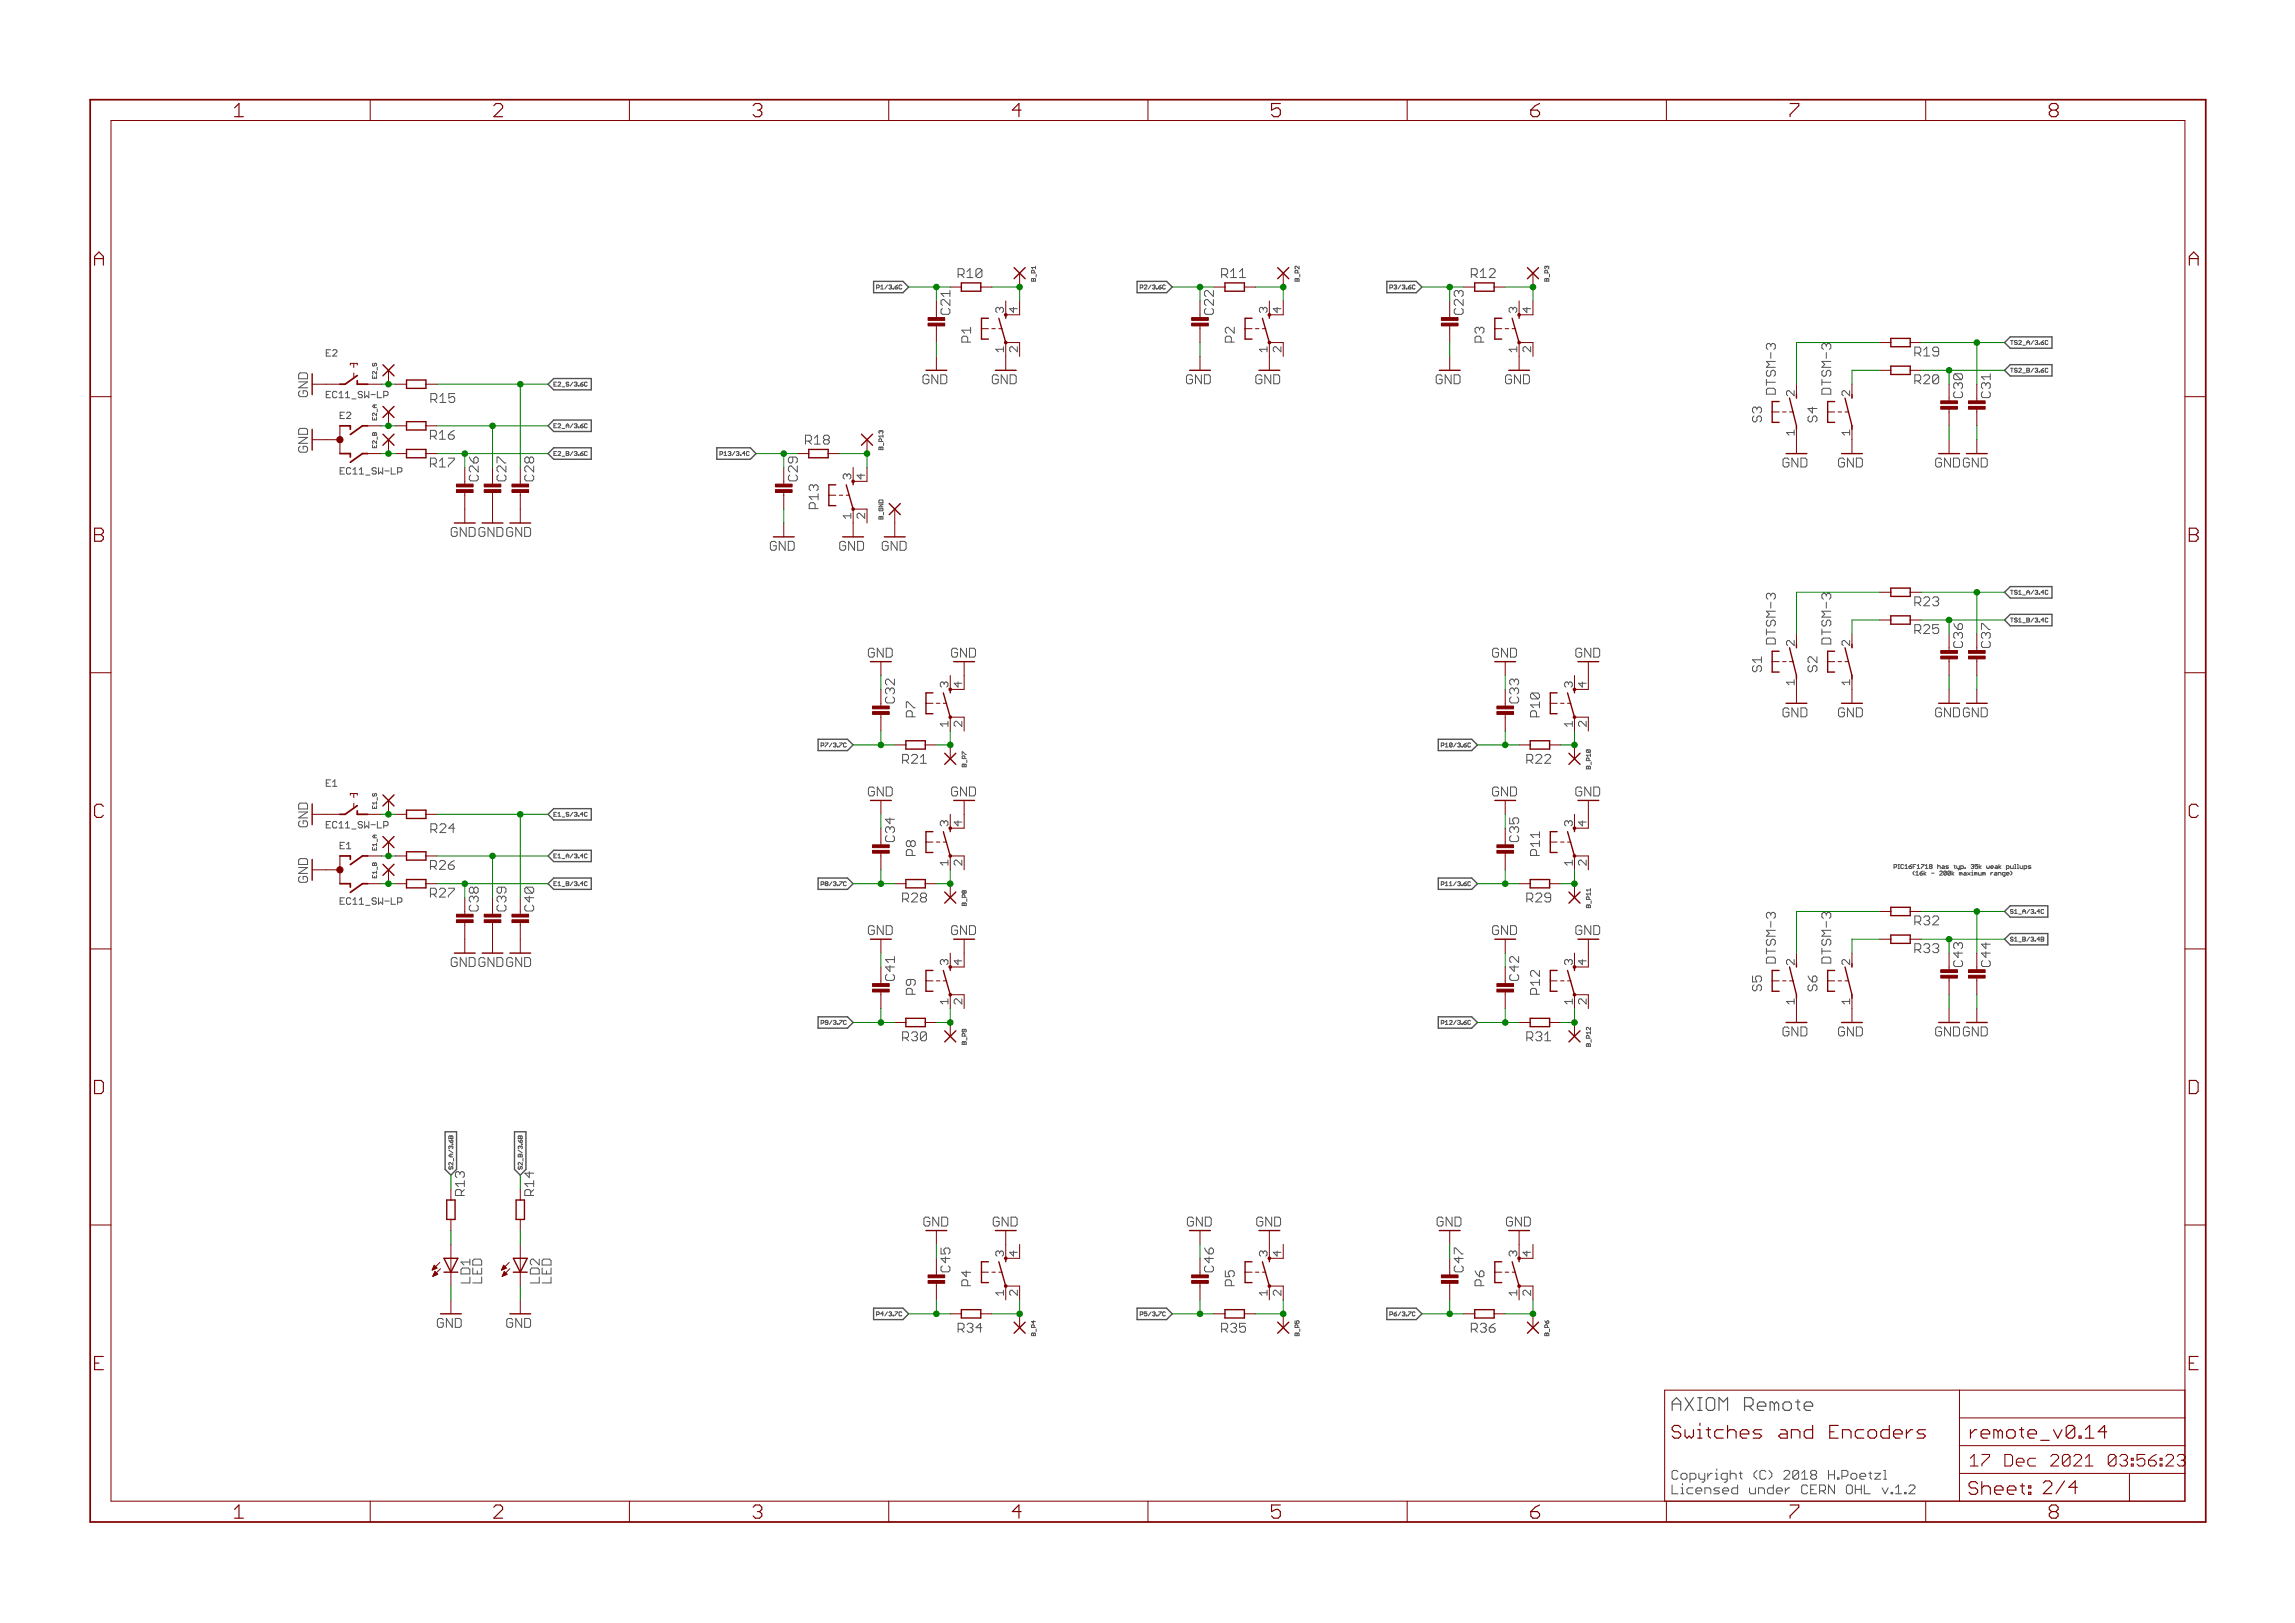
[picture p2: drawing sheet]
<svg xmlns="http://www.w3.org/2000/svg" width="420mm" height="297mm" viewBox="0 0 420 297" stroke-linecap="round" stroke-linejoin="round" font-family="sans-serif">
<defs><g id="words">
<g font-size="3.7" fill="#800000">
<text x="42.9" y="21.4">1</text>
<text x="90.3" y="21.4">2</text>
<text x="137.8" y="21.4">3</text>
<text x="185.3" y="21.4">4</text>
<text x="232.7" y="21.4">5</text>
<text x="280.2" y="21.4">6</text>
<text x="327.6" y="21.4">7</text>
<text x="375.1" y="21.4">8</text>
<text x="17.2" y="48.6">A</text>
<text x="400.7" y="48.6">A</text>
<text x="17.2" y="99.2">B</text>
<text x="400.7" y="99.2">B</text>
<text x="17.1" y="149.7">C</text>
<text x="400.6" y="149.7">C</text>
<text x="17" y="200.2">D</text>
<text x="400.5" y="200.2">D</text>
<text x="17.3" y="250.8">E</text>
<text x="400.7" y="250.8">E</text>
<text x="42.9" y="277.9">1</text>
<text x="90.3" y="277.9">2</text>
<text x="137.8" y="277.9">3</text>
<text x="185.3" y="277.9">4</text>
<text x="232.7" y="277.9">5</text>
<text x="280.2" y="277.9">6</text>
<text x="327.6" y="277.9">7</text>
<text x="375.1" y="277.9">8</text>
</g>
<text font-size="3.6" fill="#505050" x="306" y="258.2">AXIOM Remote</text>
<g font-size="3.6" fill="#800000">
<text x="306" y="263.3">Switches and Encoders</text>
<text x="360.6" y="263.3">remote_v0.14</text>
<text x="360.4" y="273.6">Sheet: 2/4</text>
</g>
<g font-size="3.2" fill="#800000">
<text x="360.6" y="268.4">17 Dec 2021</text>
<text x="382.3" y="268.4">03:56:23</text>
</g>
<g font-size="2.5" fill="#800000">
<text x="175.3" y="50.9">R10</text>
<text x="168.9" y="70.3">GND</text>
<text x="181.6" y="70.3">GND</text>
<text x="217.1" y="70.3">GND</text>
<text x="229.8" y="70.3">GND</text>
<text x="262.9" y="70.3">GND</text>
<text x="275.6" y="70.3">GND</text>
<text x="56.4" y="73.5" transform="rotate(-90 56.4 73.5)">GND</text>
<text x="364.4" y="72.8" transform="rotate(-90 364.4 72.8)">C31</text>
<text x="56.4" y="83.6" transform="rotate(-90 56.4 83.6)">GND</text>
<text x="147.4" y="81.4">R18</text>
<text x="92.7" y="88.1" transform="rotate(-90 92.7 88.1)">C27</text>
<text x="97.8" y="88.1" transform="rotate(-90 97.8 88.1)">C28</text>
<text x="326.4" y="85.5">GND</text>
<text x="336.5" y="85.5">GND</text>
<text x="354.3" y="85.5">GNDGND</text>
<text x="82.5" y="98.2">GNDGNDGND</text>
<text x="141" y="100.8">GND</text>
<text x="153.7" y="100.8">GND GND</text>
<text x="364.4" y="118.6" transform="rotate(-90 364.4 118.6)">C37</text>
<text x="158.1" y="120.3">GND</text>
<text x="173.3" y="120.3">GND</text>
<text x="272.4" y="120.3">GND</text>
<text x="287.6" y="120.3">GND</text>
<text x="326.4" y="131.3">GND</text>
<text x="336.5" y="131.3">GND</text>
<text x="354.3" y="131.3">GNDGND</text>
<text x="165.2" y="139.8">R21</text>
<text x="279.5" y="139.8">R22</text>
<text x="158.1" y="145.7">GND</text>
<text x="173.3" y="145.7">GND</text>
<text x="272.4" y="145.7">GND</text>
<text x="287.6" y="145.7">GND</text>
<text x="56.4" y="152.2" transform="rotate(-90 56.4 152.2)">GND</text>
<text x="56.4" y="162.4" transform="rotate(-90 56.4 162.4)">GND</text>
<text x="92.7" y="166.8" transform="rotate(-90 92.7 166.8)">C39</text>
<text x="97.8" y="166.8" transform="rotate(-90 97.8 166.8)">C40</text>
<text x="165.2" y="165.2">R28</text>
<text x="279.5" y="165.2">R29</text>
<text x="158.1" y="171.1">GND</text>
<text x="173.3" y="171.1">GND</text>
<text x="272.4" y="171.1">GND</text>
<text x="287.6" y="171.1">GND</text>
<text x="82.5" y="177">GNDGNDGND</text>
<text x="364.4" y="177" transform="rotate(-90 364.4 177)">C44</text>
<text x="165.2" y="190.6">R30</text>
<text x="279.5" y="190.6">R31</text>
<text x="326.4" y="189.7">GND</text>
<text x="336.5" y="189.7">GND</text>
<text x="354.3" y="189.7">GNDGND</text>
<text x="168.3" y="224.5">GND</text>
<text x="181" y="224.5">GND</text>
<text x="216.5" y="224.5">GND</text>
<text x="229.2" y="224.5">GND</text>
<text x="262.2" y="224.5">GND</text>
<text x="274.9" y="224.5">GND</text>
<text x="80" y="243">GND</text>
<text x="92.7" y="243">GND</text>
<text x="175.3" y="243.9">R34</text>
<text x="223.6" y="243.9">R35</text>
<text x="269.3" y="243.9">R36</text>
</g>
<g font-size="2.5" fill="#505050">
<text x="223.6" y="50.9">R11</text>
<text x="269.3" y="50.9">R12</text>
<text x="177.8" y="62.7" transform="rotate(-90 177.8 62.7)">P1</text>
<text x="226" y="62.7" transform="rotate(-90 226 62.7)">P2</text>
<text x="271.7" y="62.7" transform="rotate(-90 271.7 62.7)">P3</text>
<text x="350.5" y="65.2">R19</text>
<text x="350.5" y="70.3">R20</text>
<text x="78.8" y="73.7">R15</text>
<text x="322.5" y="77.3" transform="rotate(-90 322.5 77.3)">S3</text>
<text x="325.1" y="72.2" transform="rotate(-90 325.1 72.2)">DTSM-3</text>
<text x="332.7" y="77.3" transform="rotate(-90 332.7 77.3)">S4</text>
<text x="335.2" y="72.2" transform="rotate(-90 335.2 72.2)">DTSM-3</text>
<text x="78.7" y="80.5">R16</text>
<text x="78.7" y="85.5">R17</text>
<text x="149.8" y="93.2" transform="rotate(-90 149.8 93.2)">P13</text>
<text x="350.5" y="110.9">R23</text>
<text x="325.1" y="117.9" transform="rotate(-90 325.1 117.9)">DTSM-3</text>
<text x="335.2" y="117.9" transform="rotate(-90 335.2 117.9)">DTSM-3</text>
<text x="350.5" y="116">R25</text>
<text x="322.5" y="123" transform="rotate(-90 322.5 123)">S1</text>
<text x="332.7" y="123" transform="rotate(-90 332.7 123)">S2</text>
<text x="167.6" y="131.3" transform="rotate(-90 167.6 131.3)">P7</text>
<text x="281.9" y="131.3" transform="rotate(-90 281.9 131.3)">P10</text>
<text x="78.8" y="152.5">R24</text>
<text x="78.7" y="159.2">R26</text>
<text x="167.6" y="156.7" transform="rotate(-90 167.6 156.7)">P8</text>
<text x="281.9" y="156.7" transform="rotate(-90 281.9 156.7)">P11</text>
<text x="78.7" y="164.3">R27</text>
<text x="350.5" y="169.4">R32</text>
<text x="325.1" y="176.3" transform="rotate(-90 325.1 176.3)">DTSM-3</text>
<text x="335.2" y="176.3" transform="rotate(-90 335.2 176.3)">DTSM-3</text>
<text x="350.5" y="174.4">R33</text>
<text x="167.6" y="182.1" transform="rotate(-90 167.6 182.1)">P9</text>
<text x="281.9" y="182.1" transform="rotate(-90 281.9 182.1)">P12</text>
<text x="322.5" y="181.4" transform="rotate(-90 322.5 181.4)">S5</text>
<text x="332.7" y="181.4" transform="rotate(-90 332.7 181.4)">S6</text>
<text x="86.1" y="234.9" transform="rotate(-90 86.1 234.9)">LD1</text>
<text x="88.3" y="234.9" transform="rotate(-90 88.3 234.9)">LED</text>
<text x="98.8" y="234.9" transform="rotate(-90 98.8 234.9)">LD2</text>
<text x="101" y="234.9" transform="rotate(-90 101 234.9)">LED</text>
<text x="177.8" y="235.4" transform="rotate(-90 177.8 235.4)">P4</text>
<text x="226" y="235.4" transform="rotate(-90 226 235.4)">P5</text>
<text x="271.7" y="235.4" transform="rotate(-90 271.7 235.4)">P6</text>
<text x="306" y="270.8">Copyright (C) 2018 H.Poetzl</text>
<text x="306" y="273.5">Licensed under CERN OHL v.1.2</text>
</g>
<g font-size="2.5" fill="#008000">
<text x="174" y="57.6" transform="rotate(-90 174 57.6)">C21</text>
<text x="222.2" y="57.6" transform="rotate(-90 222.2 57.6)">C22</text>
<text x="267.9" y="57.6" transform="rotate(-90 267.9 57.6)">C23</text>
<text x="359.4" y="72.8" transform="rotate(-90 359.4 72.8)">C30</text>
<text x="87.6" y="88.1" transform="rotate(-90 87.6 88.1)">C26</text>
<text x="146" y="88.1" transform="rotate(-90 146 88.1)">C29</text>
<text x="359.4" y="118.6" transform="rotate(-90 359.4 118.6)">C36</text>
<text x="163.8" y="128.7" transform="rotate(-90 163.8 128.7)">C32</text>
<text x="278.1" y="128.7" transform="rotate(-90 278.1 128.7)">C33</text>
<text x="163.8" y="154.1" transform="rotate(-90 163.8 154.1)">C34</text>
<text x="278.1" y="154.1" transform="rotate(-90 278.1 154.1)">C35</text>
<text x="87.6" y="166.8" transform="rotate(-90 87.6 166.8)">C38</text>
<text x="163.8" y="179.5" transform="rotate(-90 163.8 179.5)">C41</text>
<text x="278.1" y="179.5" transform="rotate(-90 278.1 179.5)">C42</text>
<text x="359.4" y="177" transform="rotate(-90 359.4 177)">C43</text>
<text x="85.1" y="218.9" transform="rotate(-90 85.1 218.9)">R13</text>
<text x="97.8" y="218.9" transform="rotate(-90 97.8 218.9)">R14</text>
<text x="174" y="232.8" transform="rotate(-90 174 232.8)">C45</text>
<text x="222.2" y="232.8" transform="rotate(-90 222.2 232.8)">C46</text>
<text x="267.9" y="232.8" transform="rotate(-90 267.9 232.8)">C47</text>
</g>
<g font-size="2.1" fill="#800000">
<text x="183.8" y="57.3" transform="rotate(-90 183.8 57.3)">3</text>
<text x="186.3" y="57.3" transform="rotate(-90 186.3 57.3)">4</text>
<text x="232" y="57.3" transform="rotate(-90 232 57.3)">3</text>
<text x="234.6" y="57.3" transform="rotate(-90 234.6 57.3)">4</text>
<text x="277.7" y="57.3" transform="rotate(-90 277.7 57.3)">3</text>
<text x="280.3" y="57.3" transform="rotate(-90 280.3 57.3)">4</text>
<text x="183.8" y="64.4" transform="rotate(-90 183.8 64.4)">1</text>
<text x="186.3" y="64.4" transform="rotate(-90 186.3 64.4)">2</text>
<text x="232" y="64.4" transform="rotate(-90 232 64.4)">1</text>
<text x="234.6" y="64.4" transform="rotate(-90 234.6 64.4)">2</text>
<text x="277.7" y="64.4" transform="rotate(-90 277.7 64.4)">1</text>
<text x="280.3" y="64.4" transform="rotate(-90 280.3 64.4)">2</text>
<text x="328.5" y="72.5" transform="rotate(-90 328.5 72.5)">2</text>
<text x="338.7" y="72.5" transform="rotate(-90 338.7 72.5)">2</text>
<text x="328.5" y="79.6" transform="rotate(-90 328.5 79.6)">1</text>
<text x="338.7" y="79.6" transform="rotate(-90 338.7 79.6)">1</text>
<text x="155.8" y="87.7" transform="rotate(-90 155.8 87.7)">3</text>
<text x="158.4" y="87.7" transform="rotate(-90 158.4 87.7)">4</text>
<text x="155.8" y="94.9" transform="rotate(-90 155.8 94.9)">1</text>
<text x="158.4" y="94.9" transform="rotate(-90 158.4 94.9)">2</text>
<text x="328.5" y="118.2" transform="rotate(-90 328.5 118.2)">2</text>
<text x="338.7" y="118.2" transform="rotate(-90 338.7 118.2)">2</text>
<text x="173.6" y="125.8" transform="rotate(-90 173.6 125.8)">3</text>
<text x="176.2" y="125.8" transform="rotate(-90 176.2 125.8)">4</text>
<text x="287.9" y="125.8" transform="rotate(-90 287.9 125.8)">3</text>
<text x="290.4" y="125.8" transform="rotate(-90 290.4 125.8)">4</text>
<text x="328.5" y="125.4" transform="rotate(-90 328.5 125.4)">1</text>
<text x="338.7" y="125.4" transform="rotate(-90 338.7 125.4)">1</text>
<text x="173.6" y="133" transform="rotate(-90 173.6 133)">1</text>
<text x="176.2" y="133" transform="rotate(-90 176.2 133)">2</text>
<text x="287.9" y="133" transform="rotate(-90 287.9 133)">1</text>
<text x="290.4" y="133" transform="rotate(-90 290.4 133)">2</text>
<text x="173.6" y="151.2" transform="rotate(-90 173.6 151.2)">3</text>
<text x="176.2" y="151.2" transform="rotate(-90 176.2 151.2)">4</text>
<text x="287.9" y="151.2" transform="rotate(-90 287.9 151.2)">3</text>
<text x="290.4" y="151.2" transform="rotate(-90 290.4 151.2)">4</text>
<text x="173.6" y="158.4" transform="rotate(-90 173.6 158.4)">1</text>
<text x="176.2" y="158.4" transform="rotate(-90 176.2 158.4)">2</text>
<text x="287.9" y="158.4" transform="rotate(-90 287.9 158.4)">1</text>
<text x="290.4" y="158.4" transform="rotate(-90 290.4 158.4)">2</text>
<text x="173.6" y="176.6" transform="rotate(-90 173.6 176.6)">3</text>
<text x="176.2" y="176.6" transform="rotate(-90 176.2 176.6)">4</text>
<text x="287.9" y="176.6" transform="rotate(-90 287.9 176.6)">3</text>
<text x="290.4" y="176.6" transform="rotate(-90 290.4 176.6)">4</text>
<text x="328.5" y="176.6" transform="rotate(-90 328.5 176.6)">2</text>
<text x="338.7" y="176.6" transform="rotate(-90 338.7 176.6)">2</text>
<text x="173.6" y="183.8" transform="rotate(-90 173.6 183.8)">1</text>
<text x="176.2" y="183.8" transform="rotate(-90 176.2 183.8)">2</text>
<text x="287.9" y="183.8" transform="rotate(-90 287.9 183.8)">1</text>
<text x="290.4" y="183.8" transform="rotate(-90 290.4 183.8)">2</text>
<text x="328.5" y="183.8" transform="rotate(-90 328.5 183.8)">1</text>
<text x="338.7" y="183.8" transform="rotate(-90 338.7 183.8)">1</text>
<text x="183.8" y="229.9" transform="rotate(-90 183.8 229.9)">3</text>
<text x="186.3" y="229.9" transform="rotate(-90 186.3 229.9)">4</text>
<text x="232" y="229.9" transform="rotate(-90 232 229.9)">3</text>
<text x="234.6" y="229.9" transform="rotate(-90 234.6 229.9)">4</text>
<text x="277.7" y="229.9" transform="rotate(-90 277.7 229.9)">3</text>
<text x="280.3" y="229.9" transform="rotate(-90 280.3 229.9)">4</text>
<text x="183.8" y="237.1" transform="rotate(-90 183.8 237.1)">1</text>
<text x="186.3" y="237.1" transform="rotate(-90 186.3 237.1)">2</text>
<text x="232" y="237.1" transform="rotate(-90 232 237.1)">1</text>
<text x="234.6" y="237.1" transform="rotate(-90 234.6 237.1)">2</text>
<text x="277.7" y="237.1" transform="rotate(-90 277.7 237.1)">1</text>
<text x="280.3" y="237.1" transform="rotate(-90 280.3 237.1)">2</text>
</g>
<g font-size="1.8" fill="#505050">
<text x="59.7" y="65.2">E2</text>
<text x="59.7" y="72.8">EC11_SW-LP</text>
<text x="62.2" y="76.7">E2</text>
<text x="62.2" y="86.8">EC11_SW-LP</text>
<text x="59.7" y="144">E1</text>
<text x="59.7" y="151.6">EC11_SW-LP</text>
<text x="62.2" y="155.4">E1</text>
<text x="62.2" y="165.5">EC11_SW-LP</text>
</g>
<g font-size="1.1" fill="#505050">
<text x="160.9" y="52.9">P1/3.6C</text>
<text x="189.6" y="51.4" transform="rotate(-90 189.6 51.4)">B_P1</text>
<text x="209.2" y="52.9">P2/3.6C</text>
<text x="237.9" y="51.4" transform="rotate(-90 237.9 51.4)">B_P2</text>
<text x="254.9" y="52.9">P3/3.6C</text>
<text x="283.6" y="51.4" transform="rotate(-90 283.6 51.4)">B_P3</text>
<text x="368" y="63.1">TS2_A/3.6C</text>
<text x="69" y="69.1" transform="rotate(-90 69 69.1)">E2_S</text>
<text x="101.4" y="70.7">E2_S/3.6C</text>
<text x="368" y="68.2">TS2_B/3.6C</text>
<text x="69" y="76.8" transform="rotate(-90 69 76.8)">E2_A</text>
<text x="69" y="81.9" transform="rotate(-90 69 81.9)">E2_B</text>
<text x="101.4" y="83.4">E2_B/3.6C</text>
<text x="101.4" y="78.3">E2_A/3.6C</text>
<text x="132.3" y="83.4">P13/3.4C</text>
<text x="161.7" y="82.2" transform="rotate(-90 161.7 82.2)">B_P13</text>
<text x="161.7" y="95.2" transform="rotate(-90 161.7 95.2)">B_GND</text>
<text x="368" y="113.9">TS1_B/3.4C</text>
<text x="368" y="108.8">TS1_A/3.4C</text>
<text x="150.7" y="136.7">P7/3.7C</text>
<text x="264.3" y="136.7">P10/3.6C</text>
<text x="176.9" y="140.3" transform="rotate(-90 176.9 140.3)">B_P7</text>
<text x="291.2" y="140.6" transform="rotate(-90 291.2 140.6)">B_P10</text>
<text x="69" y="147.9" transform="rotate(-90 69 147.9)">E1_S</text>
<text x="101.4" y="149.4">E1_S/3.4C</text>
<text x="69" y="155.5" transform="rotate(-90 69 155.5)">E1_A</text>
<text x="69" y="160.6" transform="rotate(-90 69 160.6)">E1_B</text>
<text x="101.4" y="157.1">E1_A/3.4C</text>
<text x="348.4" y="159">PIC16F1718 has typ. 35k weak pullups</text>
<text x="351" y="160.2">(16k - 200k maximum range)</text>
<text x="101.4" y="162.1">E1_B/3.4C</text>
<text x="150.7" y="162.1">P8/3.7C</text>
<text x="176.9" y="165.6" transform="rotate(-90 176.9 165.6)">B_P8</text>
<text x="264.3" y="162.1">P11/3.6C</text>
<text x="291.2" y="166" transform="rotate(-90 291.2 166)">B_P11</text>
<text x="368" y="167.2">S1_A/3.4C</text>
<text x="368" y="172.3">S1_B/3.4B</text>
<text x="150.7" y="187.5">P9/3.7C</text>
<text x="176.9" y="191" transform="rotate(-90 176.9 191)">B_P9</text>
<text x="264.3" y="187.5">P12/3.6C</text>
<text x="291.2" y="191.4" transform="rotate(-90 291.2 191.4)">B_P12</text>
<text x="82.9" y="214" transform="rotate(-90 82.9 214)">S2_A/3.6B</text>
<text x="95.6" y="214" transform="rotate(-90 95.6 214)">S2_B/3.6B</text>
<text x="160.9" y="240.9">P4/3.7C</text>
<text x="189.6" y="244.4" transform="rotate(-90 189.6 244.4)">B_P4</text>
<text x="209.2" y="240.9">P5/3.7C</text>
<text x="237.9" y="244.4" transform="rotate(-90 237.9 244.4)">B_P5</text>
<text x="254.9" y="240.9">P6/3.7C</text>
<text x="283.6" y="244.4" transform="rotate(-90 283.6 244.4)">B_P6</text>
</g>
</g></defs>
<g fill="none" stroke="#505050" stroke-width=".18">
<path d="M160.5 52.7h.3M160.8 52.2h-.3v.7M208.7 52.7h.4M209.1 52.2h-.4v.7M254.4 52.7h.4M254.8 52.2h-.4v.7M107.4 77.6l.1 .1M107.4 69.9l.1 .2M107.5 78.2l-.1 .1M107.5 70.5l-.1 .2M374.8 67.4l.1 .1M374.8 62.3l.1 .1"/>
<path d="M374.9 68l-.1 .1M374.9 62.9l-.1 .2M107.4 82.6l.1 .2M107.5 83.2l-.1 .2M131.8 83.1h.4M132.2 82.6h-.4v.8M374.8 113.1l.1 .1M374.8 108l.1 .2M374.9 113.7l-.1 .2M374.9 108.6l-.1 .2M150.3 136.5h.4M150.7 136h-.4v.7"/>
<path d="M263.9 136.5h.3M264.2 136h-.3v.7M107.4 156.3l.1 .1M107.4 148.7l.1 .1M107.5 156.9l-.1 .1M107.5 149.3l-.1 .1M346.8 158.7l.4-.1-.1-.4h-.3v.8M347.5 158.2h.2M347.5 159h.2M347.6 158.2v.8M348.1 158.2l-.1 .1v.5l.1 .2M350.5 159.4l-.3 .3v.2l.3 .3"/>
<path d="M368.1 159.4l.2 .3v.2l-.2 .3M370.6 158.5h.3l.2 .1-.2 .4h-.3M371.8 158.5h-.4l-.1 .1 .1 .1 .4 .1-.5 .2M107.4 161.4l.1 .1M107.5 162l-.1 .1M150.3 161.9h.4M150.7 161.4h-.4v.7M263.9 161.9h.3M264.2 161.4h-.3v.7M374.1 171.5l.1 .1-.1 .7M374.1 166.5l.1 .1M374.2 167.1l-.1 .1"/>
<path d="M150.3 187.3h.4M150.7 186.8h-.4v.7M263.9 187.3h.3M264.2 186.8h-.3v.7M82.2 208l.1-.1 .2 .1 .3-.1 .1 .1M94.9 208l.1-.1 .2 .1 .3-.1 .1 .1M160.5 240.6h.3M160.8 240.1h-.3v.7M208.7 240.6h.4M209.1 240.1h-.4v.7M254.4 240.6h.4M254.8 240.1h-.4v.7"/>
<path d="M342.1 269.6h.6M342.4 269.4v1.1l.3 .2M343.2 269.6h1.1l-1.1 1.1M344.8 269.1h.3v1.6M347 272.3l.6-.5v1.6M347 273.4h1.1M348.7 273.1h.3v.3h-.3zM349.5 272l.3-.2h.5l.3 .2v.3l-1.1 1.1h1.1"/>
</g>
<g fill="none" stroke="#505050" stroke-width=".25">
<path d="M159.9 51.5h5.4l1 1-1 1.1h-5.4zM208.2 51.5h5.4l1 1-1 1.1h-5.4zM253.9 51.5h5.4l1 1-1 1.1h-5.4zM100.3 70.3l1.1-1h6.8v2.1h-6.8zM101.4 76.9h6.8v2.1h-6.8l-1.1-1.1zM367 62.7l1-1h7.7v2h-7.7zM368 66.7h7.7v2.1h-7.7l-1-1zM101.4 82h6.8v2.1h-6.8l-1.1-1.1zM131.2 82h6.2l1 1-1 1.1h-6.2zM367 108.4l1-1h7.7v2.1h-7.7zM367 113.5l1-1.1h7.7v2.1h-7.7zM149.8 135.3h5.4l1 1-1 1.1h-5.4z"/>
<path d="M263.3 135.3h6.1l1.1 1-1.1 1.1h-6.1zM100.3 156.7l1.1-1.1h6.8v2.1h-6.8zM101.4 148h6.8v2.1h-6.8l-1.1-1.1zM100.3 161.7l1.1-1h6.8v2.1h-6.8zM149.8 160.7h5.4l1 1-1 1.1h-5.4zM263.3 160.7h6.1l1.1 1-1.1 1.1h-6.1zM367 171.9l1-1h6.9v2h-6.9zM367 166.8l1-1h6.9v2.1h-6.9zM149.8 186.1h5.4l1 1-1 1.1h-5.4zM263.3 186.1h6.1l1.1 1-1.1 1.1h-6.1zM83.6 214v-6.9h-2.1v6.9l1 1.1M96.3 214v-6.9h-2.1v6.9l1 1.1"/>
<path d="M159.9 239.4h5.4l1 1.1-1 1h-5.4zM208.2 239.4h5.4l1 1.1-1 1h-5.4zM253.9 239.4h5.4l1 1.1-1 1h-5.4z"/>
</g>
<path d="M349 261.7v1.5M350.2 261.7h-.4l-.8 .7M352.5 261.7h-1.2l-.3 .3 .3 .4h.8l.4 .4-.4 .4h-1.1" fill="none" stroke="#800000" stroke-width=".21"/>
<g fill="none" stroke="#800000" stroke-width=".25">
<path d="M176 51.8v1.5h3.6v-1.5M181 58.3h-1.3v3.8h1.3M182.9 58.3l1.2 4.4M184.1 57.6v.7M185.7 49l2 2M187.7 49l-2 2M224.3 51.8h3.5v1.5h-3.5zM229.2 58.3h-1.3v3.8h1.3M231.1 58.3l1.3 4.4M232.4 57.6v.7M233.9 49l2 2M235.9 49l-2 2"/>
<path d="M270 51.8h3.5v1.5h-3.5zM274.9 58.3h-1.2v3.8h1.2M276.8 58.3l1.3 4.4M278.1 57.6v.7M279.6 49l2.1 2M281.7 49l-2.1 2M70.1 79.5l2 2M70.1 74.4l2 2M70.1 66.8l2 2M72.1 79.5l-2 2M72.1 74.4l-2 2M72.1 66.8l-2 2"/>
<path d="M74.4 69.6h3.6v1.5h-3.6zM74.4 77.2h3.6v1.5h-3.6zM157.7 79.5l2 2M159.7 79.5l-2 2M325.7 73.5h-1.3v3.8h1.3M327.6 72.9l1.3 5M335.9 73.5h-1.3v3.8h1.3M337.8 72.9l1.2 5M346.2 61.9h3.5v1.6h-3.5zM346.2 67h3.5v1.5h-3.5zM74.4 82.3h3.6v1.5h-3.6zM148.1 82.3v1.5h3.5v-1.5"/>
<path d="M153 88.7h-1.3v3.8h1.3M154.9 88.7l1.3 4.5M156.2 88.1v.6M162.8 92.2l2 2M164.8 92.2l-2 2M325.7 119.2h-1.3v3.8h1.3M327.6 118.6l1.3 5M335.9 119.2h-1.3v3.8h1.3M337.8 118.6l1.2 5M346.2 107.6h3.5v1.6h-3.5zM346.2 112.7h3.5v1.5h-3.5zM165.8 137.1v-1.5h3.6v1.5"/>
<path d="M170.8 126.8h-1.3v3.8h1.3M172.7 126.8l1.3 4.5M173 137.9l2 2M174 126.2v.6M175 137.9l-2 2M280.1 137.1v-1.5h3.6v1.5M285.1 126.8h-1.3v3.8h1.3M287 126.8l1.2 4.5M287.2 137.9l2.1 2M288.2 126.2v.6M289.3 137.9l-2.1 2M70.1 158.2l2 2"/>
<path d="M70.1 153.1l2 2M70.1 145.5l2 2M72.1 158.2l-2 2M72.1 153.1l-2 2M72.1 145.5l-2 2M74.4 148.3h3.6v1.5h-3.6zM74.4 155.9h3.6v1.5h-3.6zM170.8 152.2h-1.3v3.8h1.3M172.7 152.2l1.3 4.5M174 151.6v.6M285.1 152.2h-1.3v3.8h1.3M287 152.2l1.2 4.5"/>
<path d="M288.2 151.6v.6M74.4 161h3.6v1.5h-3.6zM165.8 162.5v-1.5h3.6v1.5M170.8 177.6h-1.3v3.8h1.3M172.7 177.6l1.3 4.5M173 163.3l2 2M174 177v.6M175 163.3l-2 2M280.1 162.5v-1.5h3.6v1.5M285.1 177.6h-1.3v3.8h1.3M287 177.6l1.2 4.5M287.2 163.3l2.1 2"/>
<path d="M288.2 177v.6M289.3 163.3l-2.1 2M325.7 177.6h-1.3v3.8h1.3M327.6 177l1.3 5.1M335.9 177.6h-1.3v3.8h1.3M337.8 177l1.2 5.1M346.2 166.1h3.5v1.5h-3.5zM346.2 171.1h3.5v1.6h-3.5zM165.8 187.9v-1.5h3.6v1.5M173 188.7l2 2M175 188.7l-2 2M280.1 187.9v-1.5h3.6v1.5"/>
<path d="M287.2 188.7l2.1 2M289.3 188.7l-2.1 2M81.8 219.6h1.5v3.6h-1.5zM94.5 219.6h1.5v3.6h-1.5zM81.3 230.3h2.5l-1.3 2.5zM81.3 232.8h2.5M94 232.8h2.5M94 230.3h2.5l-1.3 2.5zM181 230.9h-1.3v3.8h1.3M182.9 230.9l1.2 4.5M184.1 230.3v.6M229.2 230.9h-1.3v3.8h1.3"/>
<path d="M231.1 230.9l1.3 4.5M232.4 230.3v.6M274.9 230.9h-1.2v3.8h1.2M276.8 230.9l1.3 4.5M278.1 230.3v.6M176 241.2v-1.5h3.6v1.5M185.7 242l2 2M187.7 242l-2 2M224.3 241.2v-1.5h3.5v1.5M233.9 242l2 2M235.9 242l-2 2M270 241.2v-1.5h3.5v1.5"/>
<path d="M279.6 242l2.1 2M281.7 242l-2.1 2"/>
</g>
<g fill="none" stroke="#800000" stroke-width=".18">
<path d="M67.8 18.2v3.9M115.2 18.2v3.9M162.7 18.2v3.9M210.2 18.2v3.9M257.6 18.2v3.9M305.1 18.2v3.9M352.6 18.2v3.9M20.3 22.1h379.7v252.6h-379.7zM171.4 59.6v3.1M174 52.5h2M179.6 52.5h2M184.1 55.1v2.5"/>
<path d="M186.7 50v2.5M186.7 55.1v2.5M219.7 59.6v3.1M222.2 52.5h2.1M227.8 52.5h2M232.4 55.1v2.5M234.9 50v2.5M234.9 55.1v2.5M265.4 59.6v3.1M267.9 52.5h2.1M273.5 52.5h2.1M278.1 55.1v2.5"/>
<path d="M280.6 50v2.5M280.6 55.1v2.5M16.5 72.6h3.8M57.1 70.3h5.1M62.2 77.9v5.1M64.1 66.8v-.3h1.3v.3M64.8 66.5v.8M64.8 68.3v.7M67.3 77.9h2.5M67.3 70.3h2.5M71.1 67.8v2.5M71.1 75.4v2.5"/>
<path d="M72.4 77.9h2M72.4 70.3h2M78 77.9h2M78 70.3h2M171.4 65.2v2.6M179.7 60.2h1.3M181.6 60.2h.6M182.9 60.2h.6M184.1 62.7v5.1M186.7 62.7v2.5M219.7 65.2v2.6M227.9 60.2h1.3"/>
<path d="M229.8 60.2h.7M231.1 60.2h.7M232.4 62.7v5.1M234.9 62.7v2.5M265.4 65.2v2.6M273.7 60.2h1.2M275.6 60.2h.6M276.8 60.2h.7M278.1 62.7v5.1M280.6 62.7v2.5M324.4 75.4h1.3M326.3 75.4h.7"/>
<path d="M327.6 75.4h.7M328.9 70.3v2.6M328.9 77.9v5.1M334.6 75.4h1.3M336.5 75.4h.6M337.8 75.4h.6M339 70.3v2.6M339 77.9v5.1M344.1 62.7h2.1M344.1 67.8h2.1M349.7 62.7h2M349.7 67.8h2"/>
<path d="M356.8 74.9v3M361.9 74.9v3M400 72.6h3.8M57.1 80.5h5.1M67.3 83h2.5M71.1 80.5v2.5M72.4 83h2M78 83h2M85.1 90.1v5.6M90.2 90.1v5.6M95.2 90.1v5.6M143.5 90.1v3.1"/>
<path d="M143.5 95.7v2.6M146 83h2.1M151.6 83h2M151.7 90.6h1.3M153.6 90.6h.7M154.9 90.6h.7M156.2 85.6v2.5M156.2 93.2v5.1M158.7 80.5v2.5M158.7 85.6v2.5M158.7 93.2v2.5M163.8 93.2v5.1"/>
<path d="M356.8 80.5v2.5M361.9 80.5v2.5M328.9 116v2.6M339 116v2.6M344.1 108.4h2.1M344.1 113.5h2.1M349.7 108.4h2M349.7 113.5h2M16.5 123.1h3.8M161.3 121.1v2.5M161.3 130.7v3.1M163.8 136.3h2"/>
<path d="M169.4 136.3h2M169.5 128.7h1.3M171.4 128.7h.7M172.7 128.7h.6M174 123.6v2.6M174 131.3v2.5M174 136.3v2.6M176.5 121.1v5.1M176.5 131.3v2.5M275.6 121.1v2.5M275.6 130.7v3.1M278.1 136.3h2"/>
<path d="M283.7 136.3h2M283.8 128.7h1.3M285.7 128.7h.6M287 128.7h.6M288.2 123.6v2.6M288.2 131.3v2.5M288.2 136.3v2.6M290.8 121.1v5.1M290.8 131.3v2.5M324.4 121.1h1.3M326.3 121.1h.7M327.6 121.1h.7"/>
<path d="M328.9 123.6v5.1M334.6 121.1h1.3M336.5 121.1h.6M337.8 121.1h.6M339 123.6v5.1M356.8 120.6v3M356.8 126.2v2.5M361.9 120.6v3M361.9 126.2v2.5M400 123.1h3.8M57.1 159.2h5.1M57.1 149h5.1"/>
<path d="M62.2 156.7v5M64.1 145.5v-.3h1.3v.3M64.8 145.2v.8M64.8 147v.8M67.3 156.7h2.5M67.3 149h2.5M71.1 146.5v2.5M71.1 154.1v2.6M71.1 159.2v2.5M72.4 156.7h2M72.4 149h2M78 156.7h2"/>
<path d="M78 149h2M161.3 146.5v2.5M161.3 156.1v3.1M169.5 154.1h1.3M171.4 154.1h.7M172.7 154.1h.6M174 149v2.6M174 156.7v2.5M176.5 146.5v5.1M176.5 156.7v2.5M275.6 146.5v2.5M275.6 156.1v3.1"/>
<path d="M283.8 154.1h1.3M285.7 154.1h.6M287 154.1h.6M288.2 149v2.6M288.2 156.7v2.5M290.8 146.5v5.1M290.8 156.7v2.5M16.5 173.7h3.8M67.3 161.7h2.5M72.4 161.7h2M78 161.7h2M85.1 168.8v5.6"/>
<path d="M90.2 168.8v5.6M95.2 168.8v5.6M161.3 171.9v2.5M163.8 161.7h2M169.4 161.7h2M169.5 179.5h1.3M171.4 179.5h.7M172.7 179.5h.6M174 161.7v2.6M174 174.4v2.6M176.5 171.9v5.1M275.6 171.9v2.5"/>
<path d="M278.1 161.7h2M283.7 161.7h2M283.8 179.5h1.3M285.7 179.5h.6M287 179.5h.6M288.2 161.7v2.6M288.2 174.4v2.6M290.8 171.9v5.1M324.4 179.5h1.3M326.3 179.5h.7M327.6 179.5h.7M328.9 174.4v2.6"/>
<path d="M334.6 179.5h1.3M336.5 179.5h.6M337.8 179.5h.6M339 174.4v2.6M344.1 166.8h2.1M344.1 171.9h2.1M349.7 166.8h2M349.7 171.9h2M356.8 179v3.1M361.9 179v3.1M400 173.7h3.8M161.3 181.5v3.1"/>
<path d="M163.8 187.1h2M169.4 187.1h2M174 182.1v2.5M174 187.1v2.6M176.5 182.1v2.5M275.6 181.5v3.1M278.1 187.1h2M283.7 187.1h2M288.2 182.1v2.5M288.2 187.1v2.6M290.8 182.1v2.5M328.9 182.1v5"/>
<path d="M339 182.1v5M356.8 184.6v2.5M361.9 184.6v2.5M82.5 217.6v2M95.2 217.6v2M16.5 224.2h3.8M79.2 232.3h.2M79.2 232.2h.5M79.3 232.1h.6M79.3 233.6h.1M79.3 232h.6M79.3 233.4h.3"/>
<path d="M79.4 233.3h.5M79.4 231.9h.4M79.4 231.8h.3M79.4 233.2h.7M79.5 231.6h.1M79.5 233.1h.5M79.5 231.6l.5 .5-.9 .4zM79.5 233h.4M79.6 232.8h.1M79.6 232.7l-.4 .9M79.6 232.7l.5 .5-.9 .4M79.6 232.7h.1"/>
<path d="M80.5 231.1l-1.4 1.4M80.6 232.2l-1.4 1.4M82.5 223.2v2M82.5 227.8v7.6M82.5 237.9v2.6M91.9 232.3h.2M91.9 232.2h.5M91.9 233.6h.1M92 232.1h.6M92 232h.6M92 233.4h.3M92.1 233.3h.5"/>
<path d="M92.1 231.9h.4M92.1 231.8h.3M92.1 233.2h.7M92.2 231.6h.1M92.2 233.1h.5M92.2 231.6l.5 .5-.9 .4zM92.2 233h.4M92.3 232.8h.1M92.3 232.7h.1M92.3 232.7l-.4 .9M92.3 232.7l.5 .5-.9 .4M93.2 231.1l-1.4 1.4"/>
<path d="M93.3 232.2l-1.4 1.4M95.2 223.2v2M95.2 227.8v7.6M95.2 237.9v2.6M171.4 225.2v2.6M171.4 234.9v3M179.7 232.8h1.3M181.6 232.8h.6M182.9 232.8h.6M184.1 225.2v5.1M184.1 235.4v2.5M186.7 227.8v2.5"/>
<path d="M186.7 235.4v2.5M219.7 225.2v2.6M219.7 234.9v3M227.9 232.8h1.3M229.8 232.8h.7M231.1 232.8h.7M232.4 225.2v5.1M232.4 235.4v2.5M234.9 227.8v2.5M234.9 235.4v2.5M265.4 225.2v2.6M265.4 234.9v3"/>
<path d="M273.7 232.8h1.2M275.6 232.8h.6M276.8 232.8h.7M278.1 225.2v5.1M278.1 235.4v2.5M280.6 227.8v2.5M280.6 235.4v2.5M400 224.2h3.8M174 240.5h2M179.6 240.5h2M186.7 240.5v2.5M222.2 240.5h2.1"/>
<path d="M227.8 240.5h2M234.9 240.5v2.5M267.9 240.5h2.1M273.5 240.5h2.1M280.6 240.5v2.5M358.7 254.4v20.3M358.7 259.5h41.3M400 254.4h-95.2v20.3M67.8 274.7v3.9M115.2 274.7v3.9M162.7 274.7v3.9M210.2 274.7v3.9"/>
<path d="M257.6 274.7v3.9M305.1 274.7v3.9M352.6 274.7v3.9M358.7 269.7h41.3M358.7 264.6h41.3M389.8 269.7v5"/>
</g>
<g fill="none" stroke="#800000" stroke-width=".32">
<path d="M16.5 18.2h387.3v260.4h-387.3zM62.2 77.9h1.9v.7M65.4 69.7v.6h1.9M65.4 68.7l-2.2 1.6h-1M67.3 77.9h-.9l-2.3 1.6M62.2 83h1.9v.7M67.3 83h-.9l-2.3 1.6M62.2 156.7h1.9v.6M65.4 147.4l-2.2 1.6h-1M65.4 148.4v.6h1.9M67.3 156.7h-.9l-2.3 1.5M62.2 161.7h1.9v.7"/>
<path d="M67.3 161.7h-.9l-2.3 1.6"/>
</g>
<g fill="#800000" stroke="#800000" stroke-width=".18">
<circle cx="62.2" cy="159.2" r=".57"/>
<circle cx="62.2" cy="80.5" r=".57"/>
</g>
<path d="M397.6 266.2l.3 .4v.3l-1.4 1.4h1.4M398.6 266.6l.4-.4h.7l.3 .4v.3l-.3 .4M399.3 267.3h.4M399.7 267.3l.3 .3v.3l-.3 .4h-.7l-.4-.4" fill="none" stroke="#800000" stroke-width=".19"/>
<g fill="#800000" stroke="#800000" stroke-width=".18">
<path d="M355.3 74.4h3.1v.5h-3.1z"/>
<path d="M355.3 73.4h3.1v.5h-3.1z"/>
<path d="M360.4 74.4h3v.5h-3z"/>
<path d="M360.4 73.4h3v.5h-3z"/>
<path d="M355.3 120.1h3.1v.5h-3.1z"/>
<path d="M355.3 119.1h3.1v.5h-3.1z"/>
<path d="M360.4 120.1h3v.5h-3z"/>
<path d="M360.4 119.1h3v.5h-3z"/>
<path d="M83.6 168.3h3v.5h-3z"/>
<path d="M83.6 167.3h3v.5h-3z"/>
<path d="M88.6 168.3h3.1v.5h-3.1z"/>
<path d="M88.6 167.3h3.1v.5h-3.1z"/>
<path d="M93.7 168.3h3.1v.5h-3.1z"/>
<path d="M93.7 167.3h3.1v.5h-3.1z"/>
<path d="M83.6 89.6h3v.5h-3z"/>
<path d="M83.6 88.6h3v.5h-3z"/>
<path d="M88.6 89.6h3.1v.5h-3.1z"/>
<path d="M88.6 88.6h3.1v.5h-3.1z"/>
<path d="M93.7 89.6h3.1v.5h-3.1z"/>
<path d="M93.7 88.6h3.1v.5h-3.1z"/>
<path d="M142 89.6h3v.5h-3z"/>
<path d="M142 88.6h3v.5h-3z"/>
<path d="M169.9 59.1h3.1v.5h-3.1z"/>
<path d="M169.9 58.1h3.1v.5h-3.1z"/>
<path d="M218.2 59.1h3v.5h-3z"/>
<path d="M218.2 58.1h3v.5h-3z"/>
<path d="M263.9 59.1h3v.5h-3z"/>
<path d="M263.9 58.1h3v.5h-3z"/>
<path d="M274 130.2h3.1v.5h-3.1z"/>
<path d="M274 129.2h3.1v.5h-3.1z"/>
<path d="M274 155.6h3.1v.5h-3.1z"/>
<path d="M274 154.6h3.1v.5h-3.1z"/>
<path d="M274 181h3.1v.5h-3.1z"/>
<path d="M274 180h3.1v.5h-3.1z"/>
<path d="M159.7 181h3.1v.5h-3.1z"/>
<path d="M159.7 180h3.1v.5h-3.1z"/>
<path d="M159.7 155.6h3.1v.5h-3.1z"/>
<path d="M159.7 154.6h3.1v.5h-3.1z"/>
<path d="M159.7 130.2h3.1v.5h-3.1z"/>
<path d="M159.7 129.2h3.1v.5h-3.1z"/>
<path d="M355.3 178.5h3.1v.5h-3.1z"/>
<path d="M355.3 177.5h3.1v.5h-3.1z"/>
<path d="M360.4 178.5h3v.5h-3z"/>
<path d="M360.4 177.5h3v.5h-3z"/>
<path d="M169.9 234.4h3.1v.5h-3.1z"/>
<path d="M169.9 233.3h3.1v.5h-3.1z"/>
<path d="M218.2 234.4h3v.5h-3z"/>
<path d="M218.2 233.3h3v.5h-3z"/>
<path d="M263.9 234.4h3v.5h-3z"/>
<path d="M263.9 233.3h3v.5h-3z"/>
</g>
<g fill="none" stroke="#008000" stroke-width=".18">
<path d="M166.3 52.5h5.1M181.6 52.5h5.1v2.6M214.6 52.5h5.1M229.8 52.5h5.1v2.6M260.3 52.5h5.1M275.6 52.5h5v2.6M69.8 77.9h2.6M69.8 70.3h2.6M80 77.9h20.3M80 70.3h20.3M90.2 77.9v7.7M95.2 70.3v15.3"/>
<path d="M171.4 62.7v2.5M219.7 62.7v2.5M265.4 62.7v2.5M344.1 62.7h-15.2v7.6M344.1 67.8h-5.1v2.5M351.7 62.7h15.3M351.7 67.8h15.3M356.8 77.9v2.6M361.9 62.7v7.6M361.9 77.9v2.6M69.8 83h2.6M80 83h20.3"/>
<path d="M138.4 83h5.1M143.5 93.2v2.5M153.6 83h5.1v2.6M344.1 108.4h-15.2v7.6M344.1 113.5h-5.1v2.5M351.7 108.4h15.3M351.7 113.5h15.3M361.9 108.4v7.6M156.2 136.3h7.6M161.3 133.8v2.5M174 133.8v2.5h-2.6M270.5 136.3h7.6"/>
<path d="M275.6 133.8v2.5M288.2 133.8v2.5h-2.5M356.8 123.6v2.6M361.9 123.6v2.6M69.8 156.7h2.6M69.8 149h2.6M80 156.7h20.3M80 149h20.3M90.2 156.7v7.6M95.2 149v15.3M161.3 159.2v2.5M174 159.2v2.5h-2.6"/>
<path d="M275.6 159.2v2.5M288.2 159.2v2.5h-2.5M69.8 161.7h2.6M80 161.7h20.3M156.2 161.7h7.6M270.5 161.7h7.6M344.1 166.8h-15.2v7.6M344.1 171.9h-5.1v2.5M351.7 166.8h15.3M351.7 171.9h15.3M361.9 166.8v7.6M156.2 187.1h7.6"/>
<path d="M161.3 184.6v2.5M174 184.6v2.5h-2.6M270.5 187.1h7.6M275.6 184.6v2.5M288.2 184.6v2.5h-2.5M356.8 182.1v2.5M361.9 182.1v2.5M82.5 225.2v2.6M82.5 235.4v2.5M95.2 225.2v2.6M95.2 235.4v2.5M171.4 237.9v2.6"/>
<path d="M186.7 237.9v2.6h-5.1M219.7 237.9v2.6M234.9 237.9v2.6h-5.1M265.4 237.9v2.6M280.6 237.9v2.6h-5M166.3 240.5h7.7M214.6 240.5h7.6M260.3 240.5h7.6"/>
</g>
<g fill="#008000" stroke="#008000" stroke-width=".18">
<circle cx="186.7" cy="52.5" r=".51"/>
<circle cx="71.1" cy="77.9" r=".51"/>
<circle cx="71.1" cy="83" r=".51"/>
<circle cx="234.9" cy="52.5" r=".51"/>
<circle cx="280.6" cy="52.5" r=".51"/>
<circle cx="71.1" cy="70.3" r=".51"/>
<circle cx="71.1" cy="156.7" r=".51"/>
<circle cx="71.1" cy="161.7" r=".51"/>
<circle cx="71.1" cy="149" r=".51"/>
<circle cx="186.7" cy="240.5" r=".51"/>
<circle cx="234.9" cy="240.5" r=".51"/>
<circle cx="280.6" cy="240.5" r=".51"/>
<circle cx="174" cy="187.1" r=".51"/>
<circle cx="288.2" cy="187.1" r=".51"/>
<circle cx="174" cy="161.7" r=".51"/>
<circle cx="288.2" cy="161.7" r=".51"/>
<circle cx="174" cy="136.3" r=".51"/>
<circle cx="288.2" cy="136.3" r=".51"/>
<circle cx="265.4" cy="52.5" r=".51"/>
<circle cx="219.7" cy="52.5" r=".51"/>
<circle cx="171.4" cy="52.5" r=".51"/>
<circle cx="85.1" cy="83" r=".51"/>
<circle cx="90.2" cy="77.9" r=".51"/>
<circle cx="95.2" cy="70.3" r=".51"/>
<circle cx="143.5" cy="83" r=".51"/>
<circle cx="158.7" cy="83" r=".51"/>
<circle cx="356.8" cy="67.8" r=".51"/>
<circle cx="361.9" cy="62.7" r=".51"/>
<circle cx="356.8" cy="113.5" r=".51"/>
<circle cx="361.9" cy="108.4" r=".51"/>
<circle cx="85.1" cy="161.7" r=".51"/>
<circle cx="90.2" cy="156.7" r=".51"/>
<circle cx="95.2" cy="149" r=".51"/>
<circle cx="161.3" cy="187.1" r=".51"/>
<circle cx="161.3" cy="161.7" r=".51"/>
<circle cx="161.3" cy="136.3" r=".51"/>
<circle cx="275.6" cy="136.3" r=".51"/>
<circle cx="275.6" cy="161.7" r=".51"/>
<circle cx="275.6" cy="187.1" r=".51"/>
<circle cx="171.4" cy="240.5" r=".51"/>
<circle cx="219.7" cy="240.5" r=".51"/>
<circle cx="265.4" cy="240.5" r=".51"/>
<circle cx="356.8" cy="171.9" r=".51"/>
<circle cx="361.9" cy="166.8" r=".51"/>
</g>
<use href="#words"/>
</svg>
